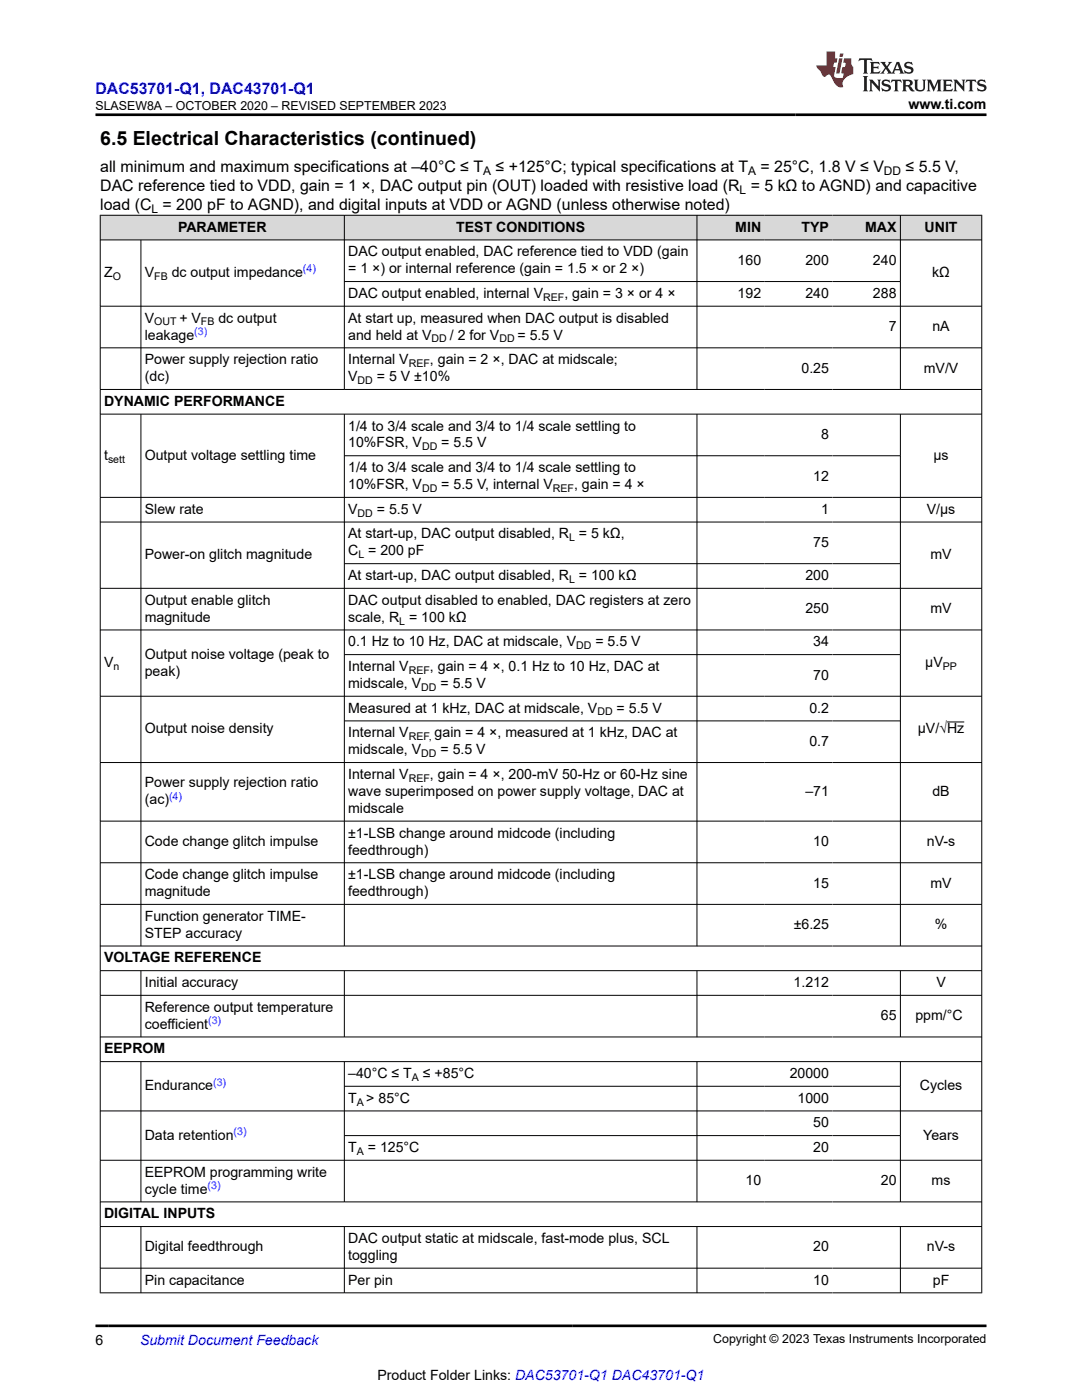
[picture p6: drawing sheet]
<svg xmlns="http://www.w3.org/2000/svg" width="216mm" height="279mm" viewBox="0 0 216 279" stroke-linecap="round" stroke-linejoin="round" font-family="sans-serif">
<defs><g id="words">
<text font-size="3.9" x="20" y="28.8">6.5 Electrical Characteristics (continued)</text>
<text font-size="3.2" fill="#00f" x="19" y="18.7">DAC53701-Q1, DAC43701-Q1</text>
<g font-size="3.2">
<text x="20" y="34.3">all minimum and maximum specifications at –40°C ≤ T</text>
<text x="98.9" y="34.3">≤ +125°C; typical specifications at T</text>
<text x="151.8" y="34.3">= 25°C, 1.8 V ≤ V</text>
<text x="180.7" y="34.3">≤ 5.5 V,</text>
<text x="20" y="38.1">DAC reference tied to VDD, gain = 1 ×, DAC output pin (OUT) loaded with resistive load (R = 5 kΩ to AGND) and capacitive</text>
<text x="20" y="41.9">load (C = 200 pF to AGND), and digital inputs at VDD or AGND (unless otherwise noted)</text>
</g>
<g font-size="2.8">
<text x="181.3" y="21.8">www.ti.com</text>
<text x="35.5" y="46.2">PARAMETER</text>
<text x="91" y="46.2">TEST CONDITIONS</text>
<text x="146.7" y="46.2">MIN</text>
<text x="159.9" y="46.2">TYP</text>
<text x="172.6" y="46.2">MAX</text>
<text x="184.5" y="46.2">UNIT</text>
<text x="69.5" y="51.2">DAC output enabled, DAC reference tied to VDD (gain</text>
<text x="147.2" y="52.8">160</text>
<text x="160.7" y="52.8">200</text>
<text x="174.2" y="52.8">240</text>
<text x="20.8" y="55.3">Z</text>
<text x="28.9" y="55.3">V</text>
<text x="34.3" y="55.3">dc output impedance</text>
<text x="69.5" y="54.5">= 1 ×) or internal reference (gain = 1.5 × or 2 ×)</text>
<text x="69.5" y="59.5">DAC output enabled, internal V</text>
<text x="112.6" y="59.5">, gain = 3 × or 4 ×</text>
<text x="147.2" y="59.5">192</text>
<text x="160.7" y="59.5">240</text>
<text x="174.2" y="59.5">288</text>
<text x="186" y="55.3">kΩ</text>
<text x="28.9" y="64.4">V</text>
<text x="35.8" y="64.4">+ V</text>
<text x="43.6" y="64.4">dc output</text>
<text x="69.5" y="64.4">At start up, measured when DAC output is disabled</text>
<text x="28.9" y="67.8">leakage</text>
<text x="69.5" y="67.8">and held at V</text>
<text x="89.8" y="67.8">/ 2 for V</text>
<text x="103.3" y="67.8">= 5.5 V</text>
<text x="177.3" y="66.1">7</text>
<text x="186.1" y="66.1">nA</text>
<text x="28.9" y="72.7">Power supply rejection ratio</text>
<text x="28.9" y="76.1">(dc)</text>
<text x="69.5" y="72.7">Internal V</text>
<text x="69.5" y="76.1">V</text>
<text x="75.2" y="76.1">= 5 V ±10%</text>
<text x="85.8" y="72.7">, gain = 2 ×, DAC at midscale;</text>
<text x="159.9" y="74.4">0.25</text>
<text x="184.3" y="74.4">mV/V</text>
<text x="20.8" y="81">DYNAMIC PERFORMANCE</text>
<text x="69.5" y="85.9">1/4 to 3/4 scale and 3/4 to 1/4 scale settling to</text>
<text x="69.5" y="89.3">10%FSR, V</text>
<text x="88.1" y="89.3">= 5.5 V</text>
<text x="163.9" y="87.6">8</text>
<text x="20.8" y="91.8">t</text>
<text x="28.9" y="91.8">Output voltage settling time</text>
<text x="69.5" y="94.2">1/4 to 3/4 scale and 3/4 to 1/4 scale settling to</text>
<text x="162.3" y="95.9">12</text>
<text x="186.3" y="91.8">µs</text>
<text x="69.5" y="97.6">10%FSR, V</text>
<text x="88.1" y="97.6">= 5.5 V, internal V</text>
<text x="114.6" y="97.6">, gain = 4 ×</text>
<text x="28.9" y="102.5">Slew rate</text>
<text x="69.5" y="102.5">V</text>
<text x="69.5" y="107.5">At start-up, DAC output disabled, R = 5 kΩ,</text>
<text x="75.2" y="102.5">= 5.5 V</text>
<text x="163.9" y="102.5">1</text>
<text x="184.9" y="102.5">V/µs</text>
<text x="28.9" y="111.6">Power-on glitch magnitude</text>
<text x="69.5" y="110.8">C = 200 pF</text>
<text x="162.3" y="109.2">75</text>
<text x="185.7" y="111.6">mV</text>
<text x="69.5" y="115.8">At start-up, DAC output disabled, R = 100 kΩ</text>
<text x="160.7" y="115.8">200</text>
<text x="28.9" y="120.7">Output enable glitch</text>
<text x="28.9" y="124.1">magnitude</text>
<text x="69.5" y="120.7">DAC output disabled to enabled, DAC registers at zero</text>
<text x="69.5" y="124.1">scale, R = 100 kΩ</text>
<text x="160.7" y="122.4">250</text>
<text x="185.7" y="122.4">mV</text>
<text x="28.9" y="131.5">Output noise voltage (peak to</text>
<text x="69.5" y="129">0.1 Hz to 10 Hz, DAC at midscale, V</text>
<text x="118.8" y="129">= 5.5 V</text>
<text x="162.3" y="129">34</text>
<text x="20.8" y="133.1">V</text>
<text x="28.9" y="134.8">peak)</text>
<text x="69.5" y="133.9">Internal V</text>
<text x="69.5" y="137.3">midscale, V</text>
<text x="85.8" y="133.9">, gain = 4 ×, 0.1 Hz to 10 Hz, DAC at</text>
<text x="87.9" y="137.3">= 5.5 V</text>
<text x="162.3" y="135.6">70</text>
<text x="184.6" y="133.1">µV</text>
<text x="69.5" y="142.2">Measured at 1 kHz, DAC at midscale, V</text>
<text x="123" y="142.2">= 5.5 V</text>
<text x="161.5" y="142.2">0.2</text>
<text x="28.9" y="146.4">Output noise density</text>
<text x="69.5" y="147.1">Internal V</text>
<text x="86.7" y="147.1">gain = 4 ×, measured at 1 kHz, DAC at</text>
<text x="161.5" y="148.8">0.7</text>
<text x="183.1" y="146.4">µV/√Hz</text>
<text x="69.5" y="150.5">midscale, V</text>
<text x="69.5" y="155.5">Internal V</text>
<text x="85.8" y="155.5">, gain = 4 ×, 200-mV 50-Hz or 60-Hz sine</text>
<text x="87.9" y="150.5">= 5.5 V</text>
<text x="28.9" y="157.1">Power supply rejection ratio</text>
<text x="28.9" y="160.5">(ac)</text>
<text x="69.5" y="158.8">wave superimposed on power supply voltage, DAC at</text>
<text x="160.7" y="158.8">–71</text>
<text x="186.1" y="158.8">dB</text>
<text x="69.5" y="162.2">midscale</text>
<text x="69.5" y="167.1">±1-LSB change around midcode (including</text>
<text x="28.9" y="168.8">Code change glitch impulse</text>
<text x="69.5" y="170.5">feedthrough)</text>
<text x="162.3" y="168.8">10</text>
<text x="185" y="168.8">nV-s</text>
<text x="28.9" y="175.5">Code change glitch impulse</text>
<text x="28.9" y="178.8">magnitude</text>
<text x="69.5" y="175.5">±1-LSB change around midcode (including</text>
<text x="69.5" y="178.8">feedthrough)</text>
<text x="162.3" y="177.1">15</text>
<text x="185.7" y="177.1">mV</text>
<text x="28.9" y="183.8">Function generator TIME-</text>
<text x="158.4" y="185.5">±6.25</text>
<text x="186.5" y="185.5">%</text>
<text x="28.9" y="187.2">STEP accuracy</text>
<text x="20.8" y="192.1">VOLTAGE REFERENCE</text>
<text x="28.9" y="197">Initial accuracy</text>
<text x="158.4" y="197">1.212</text>
<text x="186.8" y="197">V</text>
<text x="28.9" y="201.9">Reference output temperature</text>
<text x="175.8" y="203.6">65</text>
<text x="182.7" y="203.6">ppm/°C</text>
<text x="28.9" y="205.3">coefficient</text>
<text x="20.8" y="210.2">EEPROM</text>
<text x="69.5" y="215.1">–40°C ≤ T</text>
<text x="84.4" y="215.1">≤ +85°C</text>
<text x="157.6" y="215.1">20000</text>
<text x="28.9" y="217.6">Endurance</text>
<text x="69.5" y="220.1">T &gt; 85°C</text>
<text x="159.1" y="220.1">1000</text>
<text x="183.5" y="217.6">Cycles</text>
<text x="28.9" y="227.4">Data retention</text>
<text x="162.3" y="225">50</text>
<text x="184.2" y="227.4">Years</text>
<text x="69.5" y="229.9">T</text>
<text x="73.4" y="229.9">= 125°C</text>
<text x="162.3" y="229.9">20</text>
<text x="28.9" y="234.8">EEPROM programming write</text>
<text x="28.9" y="238.2">cycle time</text>
<text x="148.8" y="236.5">10</text>
<text x="175.8" y="236.5">20</text>
<text x="185.9" y="236.5">ms</text>
<text x="20.8" y="243.1">DIGITAL INPUTS</text>
<text x="28.9" y="249.8">Digital feedthrough</text>
<text x="69.5" y="248.1">DAC output static at midscale, fast-mode plus, SCL</text>
<text x="69.5" y="251.4">toggling</text>
<text x="162.3" y="249.8">20</text>
<text x="185" y="249.8">nV-s</text>
<text x="28.9" y="256.4">Pin capacitance</text>
<text x="69.5" y="256.4">Per pin</text>
<text x="162.3" y="256.4">10</text>
<text x="186.1" y="256.4">pF</text>
<text x="19" y="268.4">6</text>
<text x="75.3" y="275.3">Product Folder Links: DAC53701-Q1 DAC43701-Q1</text>
</g>
<text font-size="2.8" fill="#00f" x="27.9" y="268.4">Submit Document Feedback</text>
<g font-size="2.5">
<text x="19" y="21.9">SLASEW8A – OCTOBER 2020 – REVISED SEPTEMBER 2023</text>
<text x="142.3" y="268.1">Copyright © 2023 Texas Instruments Incorporated</text>
</g>
<g font-size="2.4">
<text x="96.4" y="34.9">A</text>
<text x="149.3" y="34.9">A</text>
<text x="176.4" y="34.9">DD</text>
<text x="147.6" y="38.7">L</text>
<text x="30.2" y="42.5">L</text>
</g>
<g font-size="2.1">
<text x="22.5" y="55.9">O</text>
<text x="30.8" y="55.9">FB</text>
<text x="30.8" y="64.9">OUT</text>
<text x="40.1" y="64.9">FB</text>
<text x="108.4" y="60">REF</text>
<text x="86.1" y="68.3">DD</text>
<text x="99.6" y="68.3">DD</text>
<text x="71.4" y="76.6">DD</text>
<text x="81.6" y="73.3">REF</text>
<text x="84.2" y="89.9">DD</text>
<text x="21.6" y="92.3">sett</text>
<text x="84.2" y="98.2">DD</text>
<text x="110.3" y="98.2">REF</text>
<text x="71.4" y="103.1">DD</text>
<text x="71.5" y="111.4">L</text>
<text x="113.6" y="108">L</text>
<text x="113.6" y="116.3">L</text>
<text x="79.7" y="124.6">L</text>
<text x="115" y="129.6">DD</text>
<text x="22.6" y="133.7">n</text>
<text x="81.6" y="134.5">REF</text>
<text x="84.1" y="137.9">DD</text>
<text x="188.1" y="133.7">PP</text>
<text x="119.2" y="142.8">DD</text>
<text x="81.6" y="147.7">REF,</text>
<text x="84.1" y="151.1">DD</text>
<text x="81.6" y="156">REF</text>
<text x="82.2" y="215.7">A</text>
<text x="71.2" y="220.6">A</text>
<text x="71.2" y="230.5">A</text>
</g>
<g font-size="2.1" fill="#00f">
<text x="60.5" y="54.4">(4)</text>
<text x="38.8" y="66.8">(3)</text>
<text x="33.7" y="159.6">(4)</text>
<text x="41.5" y="204.4">(3)</text>
<text x="42.5" y="216.7">(3)</text>
<text x="46.6" y="226.5">(3)</text>
<text x="41.4" y="237.3">(3)</text>
</g>
</g></defs>
<g fill="#d8d8d8">
<path d="M20 43h175.9v4.9h-175.9z" fill-rule="evenodd"/>
<path d="M20.1 43h48.5v4.8h-48.5z" fill-rule="evenodd"/>
<path d="M68.8 43h70.2v4.8h-70.2z" fill-rule="evenodd"/>
<path d="M139.1 43h13.5v4.8h-13.5z" fill-rule="evenodd"/>
<path d="M152.6 43h13.5v4.8h-13.5z" fill-rule="evenodd"/>
<path d="M166.1 43h13.5v4.8h-13.5z" fill-rule="evenodd"/>
<path d="M179.7 43h16.1v4.8h-16.1z" fill-rule="evenodd"/>
</g>
<g fill="none" stroke="#000" stroke-width=".2">
<path d="M19.9 43h176.1M19.9 47.9h176.1M20 42.9v215.2M28.1 47.9v29.9M68.7 42.9v34.9M68.7 56.2h111M139.1 42.9v34.9M179.7 42.9v34.9M195.9 42.9v215.2M19.9 61.1h176.1M19.9 69.4h176.1M19.9 77.7h176.1"/>
<path d="M19.9 82.6h176.1M19.9 99.3h176.1M28.1 82.6v106.3M68.7 82.6v106.3M68.7 91h111M139.1 82.6v106.3M179.7 82.6v106.3M19.9 104.2h176.1M19.9 117.4h176.1M68.7 112.5h111M19.9 125.7h176.1M19.9 139h176.1"/>
<path d="M68.7 130.6h111M19.9 152.2h176.1M68.7 143.9h111M189 144.1h3.4M19.9 163.9h176.1M19.9 172.2h176.1M19.9 180.5h176.1M19.9 188.8h176.1M19.9 193.7h176.1M19.9 198.6h176.1M28.1 193.7v13.3M68.7 193.7v13.3"/>
<path d="M139.1 193.7v13.3M179.7 193.7v13.3M19.9 206.9h176.1M19.9 211.9h176.1M28.1 211.9v28M68.7 211.9v28M68.7 216.8h111M139.1 211.9v28M179.7 211.9v28M19.9 221.7h176.1M19.9 231.6h176.1M19.9 239.9h176.1"/>
<path d="M68.7 226.6h111M19.9 244.8h176.1M19.9 253.1h176.1M19.9 258h176.1M28.1 244.8v13.3M68.7 244.8v13.3M139.1 244.8v13.3M179.7 244.8v13.3"/>
</g>
<path d="M171.5 11.6l-.2 .6 .5-.2h.6v.1v2.2l-.2 .4h1l-.2-.4v-2.2v-.1h.5l.5 .2-.1-.6zM173.6 12.4l.2 .3v1.6l-.2 .4h1.9l.1-.6a1.08 1.08 0 0 1-1.3 .2v-.7h.6l.4 .2v-.7l-.4 .2h-.6v-.5l.2-.2a1 1 0 0 1 1 .3l-.1-.5zM175.7 12.4l.9 1.1-1 1.2h.9l-.2-.2 .5-.8 .4 .8-.2 .2h1.6l-.2-.2 .2-.5h.9l.1 .5-.1 .2h.9l-.2-.4-.8-1.9h-.5l-.9 2.1-.9-1.1 .9-1h-.8l.2 .2-.4 .6-.4-.6 .2-.2zM179 12.8l.4 1h-.7zM180.7 12.5a.65 .65 0 0 0-.2 .7 .65 .65 0 0 0 .6 .5l.6 .1 .1 .3a.79 .79 0 0 1-.7 .4 .79 .79 0 0 1-.7-.5l.1 .7 .2-.1a.93 .93 0 0 0 1.1 0 .93 .93 0 0 0 .4-.9 1.46 1.46 0 0 0-1.2-.6l-.1-.3a1.09 1.09 0 0 1 1.2 .2l-.2-.6-.1 .1-.5-.2zM172.2 15.2l.2 .4v2.2l-.2 .4h1l-.2-.4v-2.2l.2-.4zM173.4 15.9l.2 .4v1.5l-.2 .4h.8l-.3-.4 .1-1.3 1.6 1.8v-2l.2-.4h-.7l.1 .2 .1 1.1-1.2-1.3zM176.2 16a.65 .65 0 0 0-.2 .8 .65 .65 0 0 0 .6 .4l.6 .2 .1 .2a.79 .79 0 0 1-.7 .4 .79 .79 0 0 1-.7-.5l.1 .7 .2-.1a.93 .93 0 0 0 1.1 .1 .93 .93 0 0 0 .4-1 1.46 1.46 0 0 0-1.2-.5l-.1-.4a1.09 1.09 0 0 1 1.2 .2l-.1-.6-.2 .1-.5-.1zM177.9 15.9l-.1 .6a.63 .63 0 0 1 .8-.3v1.6l-.3 .4h1l-.2-.4v-1.6a.66 .66 0 0 1 .8 .3l-.1-.6zM180 15.9l.2 .4v1.5l-.2 .4h1l-.2-.2-.1-.7h.5l.1 .2a.79 .79 0 0 0 1.2 .6l-1-.9a.61 .61 0 0 0 .6-.6 .61 .61 0 0 0-.5-.7zM180.8 16.2h.1a.47 .47 0 0 1 .5 .1 .47 .47 0 0 1 .1 .5l-.1 .1-.7 .1zM182.3 15.9l.2 .2a2.27 2.27 0 0 0 .4 2 1.04 1.04 0 0 0 1.7-.7v-1.3l.2-.2h-.8l.2 .4v1.1a.6 .6 0 0 1-.6 .6 .6 .6 0 0 1-.6-.6v-1.1l.3-.4zM184.9 15.9l.2 .4v1.5l-.2 .4h.8l-.3-.4v-1.4l.9 1.9 .9-1.9v1.4l-.3 .4h1l-.2-.4v-1.5l.2-.4h-.8l-.7 1.5-.6-1.5zM188.1 15.9l.2 .4v1.5l-.2 .4h1.9l.1-.6a1.09 1.09 0 0 1-1.3 .2v-.7h.6l.4 .2v-.6l-.4 .2h-.6v-.6l.2-.1a1.01 1.01 0 0 1 1 .3l-.1-.6zM190.2 15.9l.3 .4v1.5l-.3 .4h.8l-.2-.4v-1.3l1.6 1.8v-2l.2-.4h-.7l.2 .2v1.1l-1.2-1.3zM192.8 15.9l-.1 .6a.63 .63 0 0 1 .8-.3v1.6l-.3 .4h1l-.2-.4v-1.6a.66 .66 0 0 1 .8 .3l-.1-.6zM195.2 16a.65 .65 0 0 0-.2 .8 .65 .65 0 0 0 .6 .4l.6 .2 .2 .2a.79 .79 0 0 1-.7 .4 .79 .79 0 0 1-.7-.5l.1 .7 .2-.1a.93 .93 0 0 0 1 .1 .93 .93 0 0 0 .5-1 1.46 1.46 0 0 0-1.3-.5v-.4a1.09 1.09 0 0 1 1.2 .2l-.2-.6-.2 .1-.5-.1z" fill="#231f20"/>
<path d="M164.9 10.3v2.7h-2l.1 .4 .8 1a.95 .95 0 0 0 1 .9 .59 .59 0 0 1 .5-.4 .59 .59 0 0 1 .5 .3l.4 .8a1.59 1.59 0 0 0 2.1 1.4 1.61 1.61 0 0 1 1-2.3l1-.3-.1-1.5a1.59 1.59 0 0 1-.3-1.7h-1.5l-.2 .9h.6l-.2 .9h-.5l-.2 .9v.3l.4 .1-.1 .9h-.7a.73 .73 0 0 1-1-.7l.3-1.5h-.5l.1-.9h.5l.2-.9h-.5v-1.3zM167.4 11.6l-.6 3.1h.7l.6-3.1zM167.6 10.7l-.1 .6h.7l.1-.6z" fill="#ed1c24"/>
<path d="M19 22.9h177.8M19 264.6h177.8" fill="none" stroke="#000" stroke-width=".53"/>
<use href="#words"/>
</svg>
